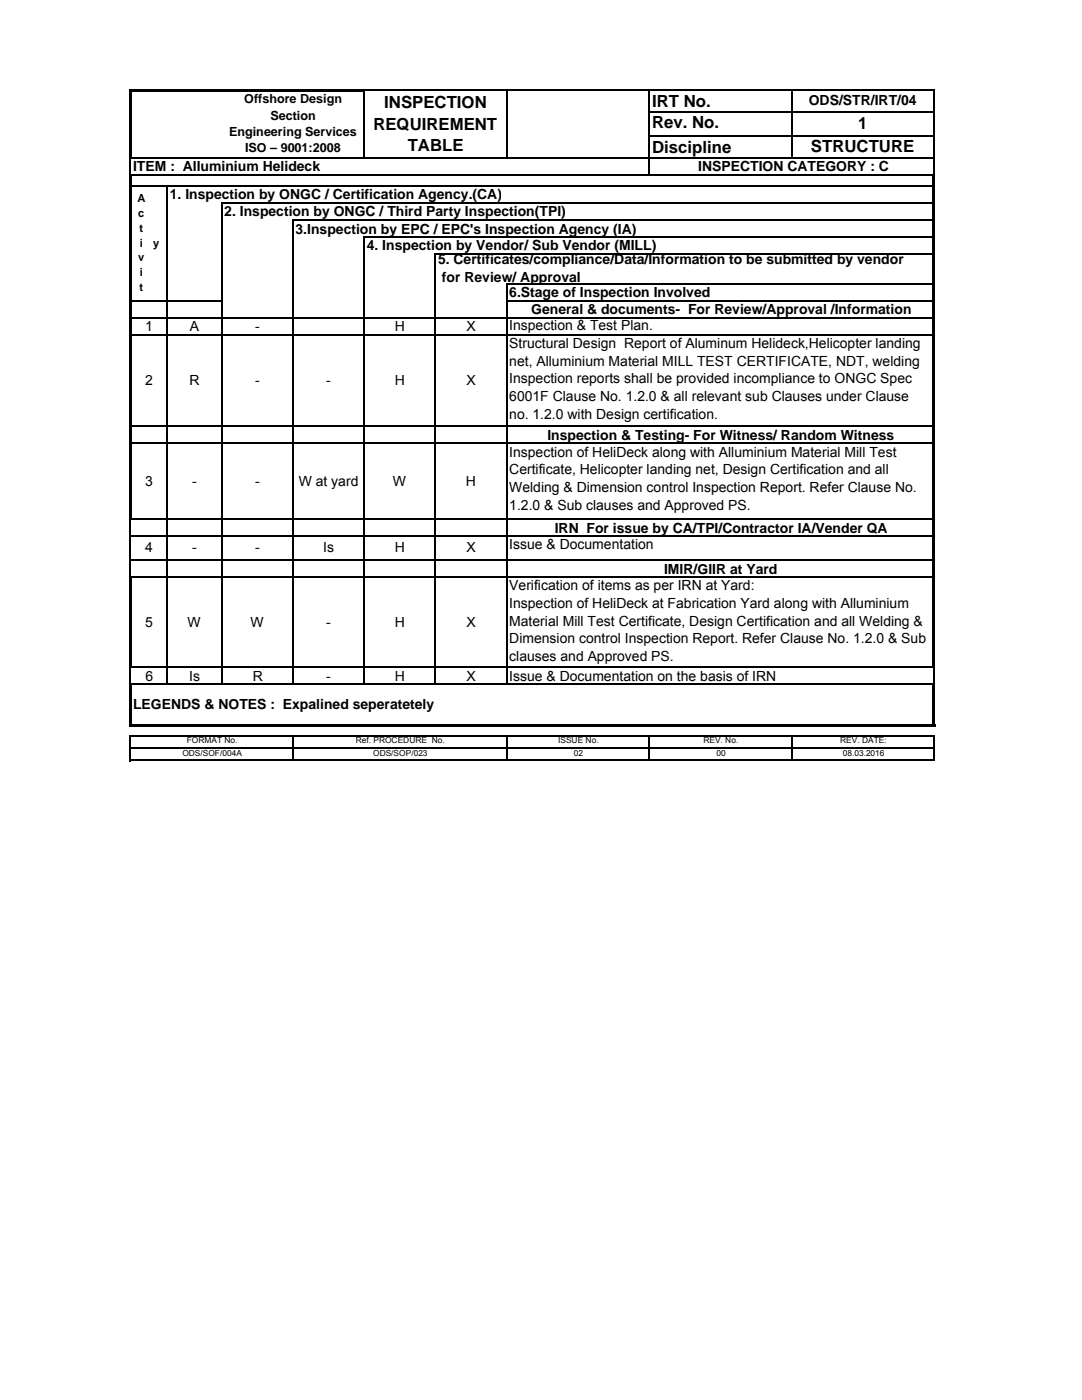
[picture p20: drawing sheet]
<svg xmlns="http://www.w3.org/2000/svg" width="216mm" height="279mm" viewBox="0 0 216 279" stroke-linecap="round" stroke-linejoin="round" font-family="sans-serif">
<defs><g id="words">
<g font-size="3.3">
<text x="76.7" y="21.6">INSPECTION</text>
<text x="130.1" y="21.4">IRT No.</text>
<text x="74.5" y="25.9">REQUIREMENT</text>
<text x="130.1" y="25.6">Rev. No.</text>
<text x="171.3" y="25.8">1</text>
<text x="81.3" y="30.1">TABLE</text>
<text x="130.1" y="30.5">Discipline</text>
<text x="161.8" y="30.4">STRUCTURE</text>
</g>
<g font-size="2.8">
<text x="161.4" y="21">ODS/STR/IRT/04</text>
<text x="26.6" y="34.1">ITEM : Alluminium Helideck</text>
<text x="139.3" y="34.1">INSPECTION CATEGORY : C</text>
<text x="33.9" y="39.7">1. Inspection by ONGC / Certification Agency.(CA)</text>
<text x="44.8" y="43">2. Inspection by ONGC / Third Party Inspection(TPI)</text>
<text x="59" y="46.7">3.Inspection by EPC / EPC's Inspection Agency (IA)</text>
<text x="73.2" y="49.8">4. Inspection by Vendor/ Sub Vendor (MILL)</text>
<text x="87.4" y="52.7">5. Certificates/compliance/Data/Information to be submitted by vendor</text>
<text x="88.2" y="56.3">for Review/ Approval</text>
<text x="101.6" y="59.2">6.Stage of Inspection Involved</text>
<text x="101.6" y="65.9">Inspection &amp; Test Plan.</text>
<text x="106" y="62.6">General &amp; documents- For Review/Approval /Information</text>
<text x="28.9" y="66.1">1</text>
<text x="37.9" y="66.1">A</text>
<text x="50.9" y="66.1">-</text>
<text x="78.8" y="66.1">H</text>
<text x="93.1" y="66.1">X</text>
<text x="101.6" y="69.5">Structural Design Report of Aluminum Helideck,Helicopter landing</text>
<text x="28.9" y="76.9">2</text>
<text x="37.8" y="76.9">R</text>
<text x="50.9" y="76.9">-</text>
<text x="65.1" y="76.9">-</text>
<text x="78.8" y="76.9">H</text>
<text x="93.1" y="76.9">X</text>
<text x="101.6" y="73">net, Alluminium Material MILL TEST CERTIFICATE, NDT, welding</text>
<text x="101.6" y="76.5">Inspection reports shall be provided incompliance to ONGC Spec</text>
<text x="101.6" y="80">6001F Clause No. 1.2.0 &amp; all relevant sub Clauses under Clause</text>
<text x="101.6" y="83.5">no. 1.2.0 with Design certification.</text>
<text x="109.2" y="87.9">Inspection &amp; Testing- For Witness/ Random Witness</text>
<text x="101.6" y="91.2">Inspection of HeliDeck along with Alluminium Material Mill Test</text>
<text x="101.6" y="94.7">Certificate, Helicopter landing net, Design Certification and all</text>
<text x="28.9" y="97">3</text>
<text x="38.3" y="97">-</text>
<text x="50.9" y="97">-</text>
<text x="59.6" y="97">W at yard</text>
<text x="78.4" y="97">W</text>
<text x="93" y="97">H</text>
<text x="101.6" y="98.2">Welding &amp; Dimension control Inspection Report. Refer Clause No.</text>
<text x="101.6" y="101.7">1.2.0 &amp; Sub clauses and Approved PS.</text>
<text x="110.7" y="106.3">IRN For issue by CA/TPI/Contractor IA/Vender QA</text>
<text x="28.9" y="110.3">4</text>
<text x="38.3" y="110.3">-</text>
<text x="50.9" y="110.3">-</text>
<text x="64.5" y="110.3">Is</text>
<text x="78.8" y="110.3">H</text>
<text x="93.1" y="110.3">X</text>
<text x="101.6" y="109.6">Issue &amp; Documentation</text>
<text x="101.6" y="117.8">Verification of items as per IRN at Yard:</text>
<text x="132.5" y="114.5">IMIR/GIIR at Yard</text>
<text x="28.9" y="125.1">5</text>
<text x="37.4" y="125.1">W</text>
<text x="50" y="125.1">W</text>
<text x="65.1" y="125.1">-</text>
<text x="78.8" y="125.1">H</text>
<text x="93.1" y="125.1">X</text>
<text x="101.6" y="121.3">Inspection of HeliDeck at Fabrication Yard along with Alluminium</text>
<text x="101.6" y="124.8">Material Mill Test Certificate, Design Certification and all Welding &amp;</text>
<text x="101.6" y="128.3">Dimension control Inspection Report. Refer Clause No. 1.2.0 &amp; Sub</text>
<text x="101.6" y="131.8">clauses and Approved PS.</text>
<text x="29" y="135.8">6</text>
<text x="37.7" y="135.9">Is</text>
<text x="50.4" y="135.8">R</text>
<text x="65.1" y="135.9">-</text>
<text x="78.8" y="135.9">H</text>
<text x="93.1" y="135.9">X</text>
<text x="101.6" y="135.9">Issue &amp; Documentation on the basis of IRN</text>
<text x="26.6" y="141.6">LEGENDS &amp; NOTES : Expalined seperatetely</text>
</g>
<g font-size="2.5">
<text x="48.7" y="20.6">Offshore Design</text>
<text x="54" y="23.9">Section</text>
<text x="45.7" y="27.1">Engineering Services</text>
<text x="48.9" y="30.4">ISO – 9001:2008</text>
</g>
<g font-size="2.2">
<text x="27.4" y="40.4">A</text>
<text x="27.6" y="43.3">c</text>
<text x="27.8" y="46.3">t</text>
<text x="27.6" y="52.2">v</text>
<text x="27.9" y="49.2">i</text>
<text x="30.6" y="49.2">y</text>
<text x="27.8" y="58.1">t</text>
<text x="27.9" y="55.1">i</text>
</g>
<g font-size="1.7">
<text x="37.3" y="148.4">FORMAT No.</text>
<text x="71" y="148.4">Ref. PROCEDURE No.</text>
<text x="111.4" y="148.4">ISSUE No.</text>
<text x="140.4" y="148.4">REV. No.</text>
<text x="167.6" y="148.4">REV. DATE:</text>
<text x="36.4" y="151">ODS/SOF/004A</text>
<text x="74.5" y="151">ODS/SOP/023</text>
<text x="114.5" y="151">02</text>
<text x="142.9" y="151">00</text>
<text x="168.2" y="151">08.03.2016</text>
</g>
</g></defs>
<path d="M26.3 17.8h46.5v.5h-46.5zM25.7 17.8h.6v13.9h-.6zM25.7 34.8h.6v68.9h-.6zM25.7 115h.6v18.3h-.6zM186.1 34.8h.5v98.5h-.5zM25.7 136.4h.6v8.7h-.6zM26.3 144.5h160.3v.6h-160.3zM186.1 136.4h.5v8.7h-.5z" fill="#000"/>
<g fill="none" stroke="#000" stroke-width=".28">
<path d="M72.6 18.3v13.4M72.8 18.1h113.7M101.1 18.2v13.5M129.5 18.2v16.8M157.9 18.2v13.5M186.4 18.2v16.6M26 31.7v3.1M26.3 31.5h160.2M26.3 34.9h159.8M26.3 37.1h159.8M33.3 37.2v99.5M129.6 22.3h56.9"/>
<path d="M129.6 27.1h56.9M44.2 40.3v96.4M44.4 40.5h141.7M58.4 43.7v93M58.6 43.9h127.5M72.6 47.1v89.6M72.8 47.2h113.3M86.9 50.5v86.2M87 50.6h99.1M101.1 56.5v80.2M101.2 56.6h84.9M26.3 60h18.1"/>
<path d="M26.3 63.4h159.8M26.3 66.8h159.8M101.2 60h84.9M26.3 85.1h159.8M26.3 88.5h159.8M26 103.7v11.3M26.2 106.9h159.9M26.2 111.7h159.9M26.3 103.5h159.8M26.3 115.1h159.8M26 133.3v3.1M26.3 133.2h159.8"/>
<path d="M26.3 136.6h159.8M186.4 133.3v3.1M26 146.7v5.2M26.2 146.8h160.3M26.2 149.2h160.3M26.2 151.8h160.3M58.4 146.9v5M101.1 146.9v5M129.5 146.9v5M157.9 146.9v5M186.4 146.9v5"/>
</g>
<use href="#words"/>
</svg>
